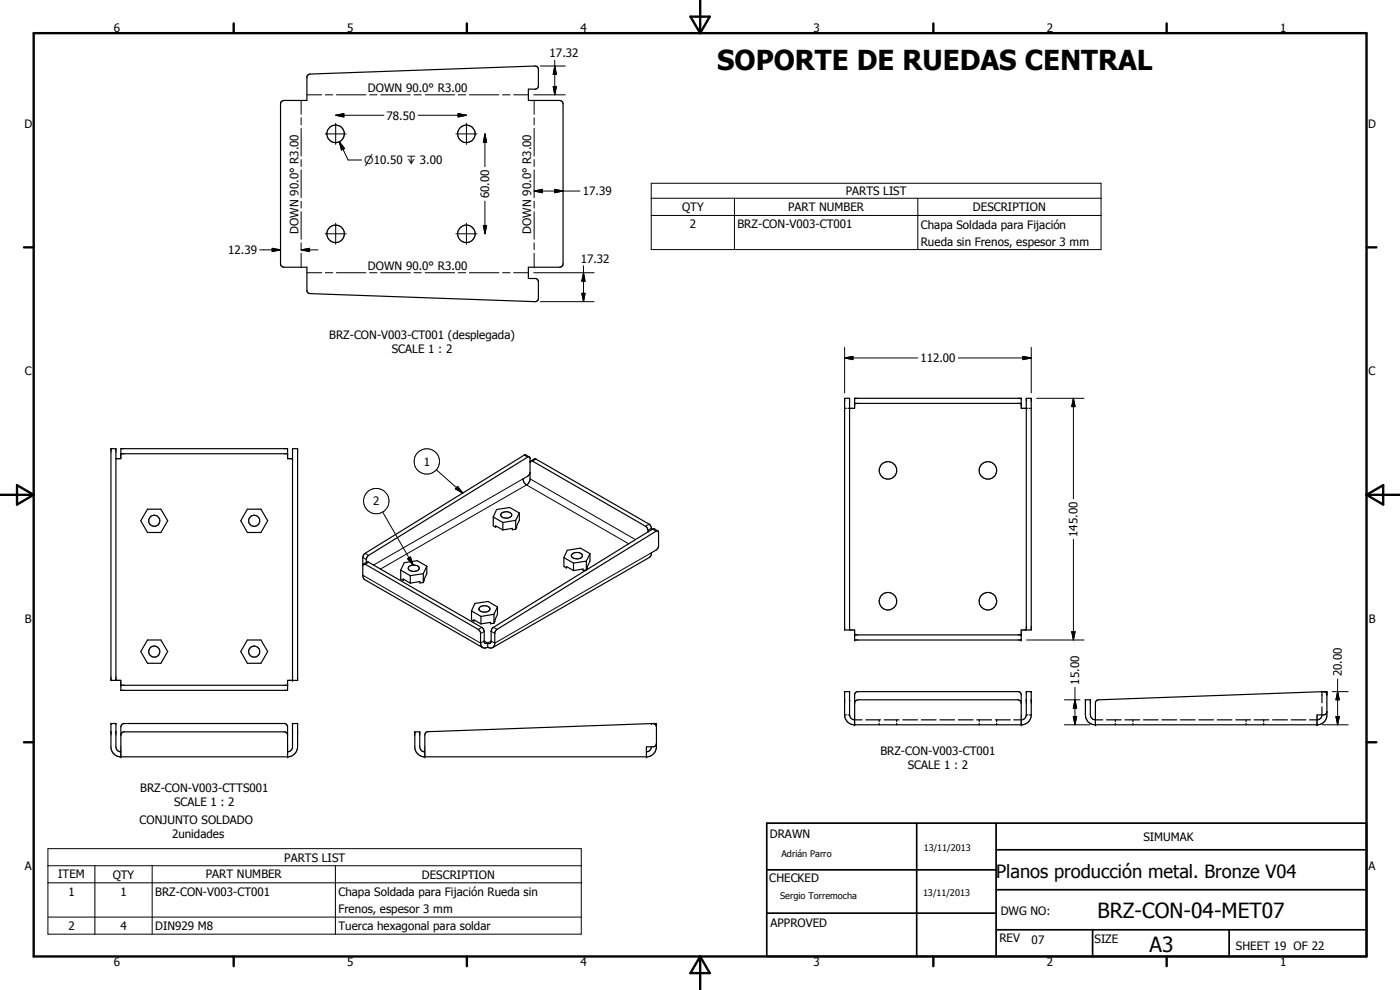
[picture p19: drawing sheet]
<svg xmlns="http://www.w3.org/2000/svg" width="420mm" height="297mm" viewBox="0 0 420 297" stroke-linecap="round" stroke-linejoin="round" font-family="sans-serif">
<defs><g id="words">
<text font-size="8.2" x="215.3" y="21">SOPORTE DE RUEDAS CENTRAL</text>
<g font-size="6.3">
<text x="329.4" y="275.4">BRZ-CON-04-MET07</text>
<text x="345" y="285.6">A3</text>
</g>
<text font-size="5.5" x="298.9" y="263.4">Planos producción metal. Bronze V04</text>
<g font-size="3.5">
<text x="34.2" y="9.6">6</text>
<text x="104.2" y="9.6">5</text>
<text x="174.2" y="9.6">4</text>
<text x="244.2" y="9.6">3</text>
<text x="314.2" y="9.6">2</text>
<text x="384.2" y="9.6">1</text>
<text x="164.9" y="17.2">17.32</text>
<text x="110.4" y="27.6">DOWN 90.0° R3.00</text>
<text x="116" y="35.9">78.50</text>
<text x="7.3" y="38.4">D</text>
<text x="410.6" y="38.4">D</text>
<text x="146.8" y="59.5" transform="rotate(-90 146.8 59.5)">60.00</text>
<text x="174.9" y="58.6">17.39</text>
<text x="253.8" y="58.6">PARTS LIST</text>
<text x="204.7" y="63.4">QTY</text>
<text x="236.5" y="63.3">PART NUMBER</text>
<text x="292" y="63.4">DESCRIPTION</text>
<text x="89.6" y="70.1" transform="rotate(-90 89.6 70.1)">DOWN 90.0° R3.00</text>
<text x="159.5" y="70.1" transform="rotate(-90 159.5 70.1)">DOWN 90.0° R3.00</text>
<text x="207" y="68.5">2</text>
<text x="221.3" y="68.5">BRZ-CON-V003-CT001</text>
<text x="276.3" y="68.7">Chapa Soldada para Fijación</text>
<text x="68.5" y="76.3">12.39</text>
<text x="276.3" y="73.8">Rueda sin Frenos, espesor 3 mm</text>
<text x="110.4" y="81">DOWN 90.0° R3.00</text>
<text x="174.3" y="78.9">17.32</text>
<text x="98.8" y="101.7">BRZ-CON-V003-CT001 (desplegada)</text>
<text x="117.6" y="105.9">SCALE 1 : 2</text>
<text x="7.4" y="112.6">C</text>
<text x="276.2" y="108.7">112.00</text>
<text x="410.7" y="112.6">C</text>
<text x="127.2" y="139.7">1</text>
<text x="112" y="151.6">2</text>
<text x="323.4" y="161.1" transform="rotate(-90 323.4 161.1)">145.00</text>
<text x="7.4" y="186.9">B</text>
<text x="410.8" y="186.9">B</text>
<text x="402.7" y="202.9" transform="rotate(-90 402.7 202.9)">20.00</text>
<text x="323.8" y="205.4" transform="rotate(-90 323.8 205.4)">15.00</text>
<text x="264.2" y="226.6">BRZ-CON-V003-CT001</text>
<text x="272.4" y="230.8">SCALE 1 : 2</text>
<text x="42.1" y="237.7">BRZ-CON-V003-CTTS001</text>
<text x="52.3" y="241.9">SCALE 1 : 2</text>
<text x="41.9" y="247.4">CONJUNTO SOLDADO</text>
<text x="51.6" y="251.5">2unidades</text>
<text x="231" y="251.5">DRAWN</text>
<text x="343.1" y="252.3">SIMUMAK</text>
<text x="7.4" y="261.1">A</text>
<text x="17.5" y="263.6">ITEM</text>
<text x="33.8" y="263.7">QTY</text>
<text x="61.8" y="263.6">PART NUMBER</text>
<text x="85.3" y="258.5">PARTS LIST</text>
<text x="126.6" y="263.7">DESCRIPTION</text>
<text x="410.7" y="261.1">A</text>
<text x="20.5" y="268.7">1</text>
<text x="36.1" y="268.7">1</text>
<text x="46.6" y="268.8">BRZ-CON-V003-CT001</text>
<text x="101.6" y="268.9">Chapa Soldada para Fijación Rueda sin</text>
<text x="230.9" y="264.6">CHECKED</text>
<text x="101.6" y="274">Frenos, espesor 3 mm</text>
<text x="300.3" y="274.5">DWG NO:</text>
<text x="20.5" y="279">2</text>
<text x="36.1" y="279">4</text>
<text x="46.6" y="279">DIN929 M8</text>
<text x="101.6" y="279.1">Tuerca hexagonal para soldar</text>
<text x="231.3" y="278.3">APPROVED</text>
<text x="299.9" y="282.6">REV</text>
<text x="309.6" y="283.3">07</text>
<text x="328.5" y="283.1">SIZE</text>
<text x="370.9" y="285.1">SHEET 19 OF 22</text>
<text x="34.2" y="289.9">6</text>
<text x="104.2" y="289.9">5</text>
<text x="174.2" y="289.9">4</text>
<text x="244.2" y="289.9">3</text>
<text x="314.2" y="289.9">2</text>
<text x="384.2" y="289.9">1</text>
</g>
<text font-size="3.3" x="109.3" y="49.3">n10.50 x 3.00</text>
<g font-size="2.7">
<text x="234.5" y="257.1">Adrián Parro</text>
<text x="277.2" y="255.3">13/11/2013</text>
<text x="234.1" y="269.7">Sergio Torremocha</text>
<text x="277" y="268.7">13/11/2013</text>
</g>
</g></defs>
<g fill="#000">
<circle cx="256.5" cy="119.5" r=".18"/>
<circle cx="306.5" cy="119.5" r=".18"/>
<circle cx="36.3" cy="136.1" r=".18"/>
<circle cx="86.3" cy="136.1" r=".18"/>
<circle cx="87.8" cy="137.6" r=".18"/>
<circle cx="256.5" cy="121" r=".18"/>
<circle cx="306.5" cy="121" r=".18"/>
<circle cx="256.5" cy="192" r=".18"/>
<circle cx="256.5" cy="190.5" r=".18"/>
<circle cx="306.5" cy="192" r=".18"/>
<circle cx="306.5" cy="190.5" r=".18"/>
<circle cx="33.3" cy="217.1" r=".18"/>
<circle cx="34.8" cy="217.1" r=".18"/>
<circle cx="36.3" cy="205.6" r=".18"/>
<circle cx="86.3" cy="205.6" r=".18"/>
<circle cx="87.8" cy="217.1" r=".18"/>
<circle cx="87.8" cy="204.1" r=".18"/>
<circle cx="89.3" cy="217.1" r=".18"/>
<circle cx="124.5" cy="219.6" r=".18"/>
<circle cx="126" cy="219.6" r=".18"/>
<circle cx="195.5" cy="217.1" r=".18"/>
<circle cx="197" cy="217.1" r=".18"/>
<circle cx="253.5" cy="210" r=".18"/>
<circle cx="253.5" cy="207.5" r=".18"/>
<circle cx="255" cy="210" r=".18"/>
<circle cx="255" cy="207.5" r=".18"/>
<circle cx="256.5" cy="217.5" r=".18"/>
<circle cx="306.5" cy="217.5" r=".18"/>
<circle cx="308" cy="210" r=".18"/>
<circle cx="308" cy="207.5" r=".18"/>
<circle cx="309.5" cy="207.5" r=".18"/>
<circle cx="309.5" cy="210" r=".18"/>
<circle cx="328.7" cy="217.5" r=".18"/>
<circle cx="395.3" cy="217.5" r=".18"/>
<circle cx="396.7" cy="207.5" r=".18"/>
<circle cx="398.2" cy="207.5" r=".18"/>
<circle cx="36.3" cy="227.1" r=".18"/>
<circle cx="86.3" cy="227.1" r=".18"/>
<circle cx="127.5" cy="227.1" r=".18"/>
<circle cx="194" cy="227.1" r=".18"/>
</g>
<g fill="none" stroke="#000" stroke-width=".35">
<path d="M92.3 22.6l.7-.4 67.6-2.4 .6 .2 .4 .6v5.4l-.6 .7-2.4 .1v3.3h9.4l.8 .4 .2 .7v48l-.2 .6-.8 .4h-9.4v3.4h2.2l.8 .7v5.4l-.2 .5-.8 .3-67.6-2.4-.6-.2-.3-.6v-7.1h-6.9l-.8-.4-.2-.6v-48l.2-.7 .8-.4h6.9v-7.1zM34.8 137.6h1.5v-3h50v3h1.5M36.3 136.1h50M158.9 137.2l.2 .2v6.5l-.5 1-.6 .6-.7-.8-.3-1 1.7-1.1 .4-.8M158.9 137.2h-.5l-47.8 29.4-.6 .9-.1 1.3M158.9 137.1l-1.5-.6-47.9 29.5-.6 1v5.6l.4 1.2 35.6 20.5M159.1 138.6l.2-.3h.5l33.9 19.6a1.76 1.76 0 0 1 .8 1.7M159.3 138.3l1.4-.6 34.1 19.6 .6 .8 .1 .9M253.5 122.5h.5M254.5 122.5h2v-3h50v3h2M256.5 121h50M309 122.5h.5"/>
<path d="M44.3 152.8h4l2 3.5-2 3.5h-4l-2.1-3.5zM74.2 152.8h4.1l2 3.5-2 3.5h-4.1l-1.9-3.5zM148 155.1l2.9 1.7M148 155.1v2.7l.7 .4v-.4l2.2 1.2M150.5 154a1.94 1.94 0 0 1 3.1 .6 1.93 1.93 0 0 1-3.3-.1zM150.9 156.8v2.2M154.8 158.8l-1.1 .2v-.5l-2.8 .5M154.8 156.1v2.7M154.8 156.1l-3.9 .7M155.9 153.9v2.2l-1.1 2.7M155.9 153.9l-2.9-1.6-4 .6-1 2.2M155.9 153.9l-1.1 2.2"/>
<path d="M197.4 159.3l-1-.6h-.6l-47.7 29.5-.5 .4-.2 .8v3.3l-.4 .4-.6-.1M108.9 169.7l.3-.5 .4 .1 33.9 19.5 .7 .9 .1 3.8 .6 .8M109.1 169.2l1-.5h.5l34 19.6 .5 .5 .2 .7 .1 3.2 .3 .4 .7-.1M120.3 171.1v2.6l.7 .5v-.5l2.1 1.3M120.3 171.1l2.8 1.6M122.8 170a2.17 2.17 0 0 1 3 .3 1.74 1.74 0 0 1-2.8 .9l-.5-.7zM123.1 172.7v2.3M127 174.8l-1 .1v-.4l-2.9 .5M127 172.1v2.7M127 172.1l-3.9 .6M128.1 169.9v2.2l-1.1 2.7M128.1 169.9l-2.9-1.7-3.9 .6-1 2.3"/>
<path d="M128.1 169.9l-1.1 2.2M169.2 167.3v2.7l.8 .4v-.4l2.1 1.2M169.2 167.3l2.9 1.7M171.6 166.4a2.2 2.2 0 0 1 2.8-.3 .85 .85 0 0 1 .3 1.1 .85 .85 0 0 1-1 .4 1.66 1.66 0 0 1-2.2-1.1zM172.1 169v2.2M176 168.4v2.6l-1 .2v-.5l-2.9 .5M176 168.4l-3.9 .6M177.1 166.1v2.2l-1.1 2.7M177.1 166.1l-2.9-1.6-3.9 .6-1.1 2.2M177.1 166.1l-1.1 2.3M44.3 192h4l2 3.5-2 3.5h-4l-2.1-3.5zM74.2 192h4.1l2 3.5-2 3.5h-4.1l-1.9-3.5z"/>
<path d="M141.5 183.3v2.7l.7 .4v-.4l2.1 1.2M141.5 183.3l2.8 1.7M144 182.2a2.03 2.03 0 0 1 3.1 .6 1.97 1.97 0 0 1-3.4-.1zM144.3 185v2.2M146.4 194.2l.8 .2 .7-.1M146.4 194.2l-.8 .2-.7-.1M146.4 193v1.2M148.2 187l-1 .2v-.5l-2.9 .5M148.2 184.3v2.7M148.2 184.3l-3.9 .7M148.9 189.1l48-29.7 .4-.1 .3 .1v4.8l-.5 .7-1.6 1-.1 .8-.5 .6-47 27 .5-.8 .1-3.6zM149.3 182.1v2.2l-1.1 2.7"/>
<path d="M149.3 182.1l-2.8-1.6-4 .6-1 2.2M149.3 182.1l-1.1 2.2M255 189v-69.5h-1.5v69.5h3v3h50v-3h3v-69.5h-1.5v69.5M256.5 190.5h50M34.8 204.1v-69.5h-1.5v69.5h3v3h50v-3h3v-69.5h-1.5v69.5M36.3 205.6h50M195.5 217.1h1.5v7a3.1 3.1 0 0 1-2.6 3h-67.3a3.2 3.2 0 0 1-2.6-2.6v-4.9h1.5v4.8l.6 .9 .9 .3M197 218.1l-.4-.8-.7-.2-67.4 2.4-.7 .3-.3 .5v6.8M253.5 214.5h.5M253.5 214.5v-7h1.5v7M253.5 214.5a3 3 0 0 0 2.6 3h50.8a3 3 0 0 0 2.6-3M254.5 214.5h.5"/>
<path d="M255 214.5l.2 .8 .7 .6 2.8 .1M256.5 210.8l.2-.4 .8-.4h48l.8 .4 .2 .4M256.5 217.5v-9.2l.7-.8h48.5l.8 .8v9.2M259.8 216h4.5M263.9 216v.5M263.9 217v.5M265.4 216h4.4M269.1 216v.5M269.1 217v.5M270.9 216h4.5M276.5 216h4.5M282.1 216h4.4"/>
<path d="M287.6 216h4.4M293.1 216h4.5M293.9 216v.5M293.9 217v.5M298.7 216h4.5M299.1 216v.5M299.1 217v.5M308 214.5h.5M308 214.5v-7h1.5v7M308 214.5a1.52 1.52 0 0 1-1.5 1.5h-2.3M309 214.5h.5M332.1 216h4.4"/>
<path d="M334.7 216v.5M334.7 217v.5M337.6 216h4.4M340 216v.5M340 217v.5M343.1 216h4.5M348.7 216h4.4M354.2 216h4.5M359.8 216h4.4M365.3 216h4.4M370.9 216h4.4M374 216v.5"/>
<path d="M374 217v.5M376.4 216h4.4M379.3 216v.5M379.3 217v.5M381.9 216h4.5M387.5 216h4.4M396.7 207.9v-.4h1.5v7.4a2.97 2.97 0 0 1-2.6 2.6h-67.2a2.92 2.92 0 0 1-2.7-3v-4.5h1.5v4.5l.3 .8 .7 .6 2.8 .1M396.7 212.1v2.4a1.45 1.45 0 0 1-1.4 1.5h-2.3M396.7 208.2v2.7M398.2 213.7l-.2 .4-.5 .4h-2.2v3M398.2 208.3l-.4-.6-.6-.2-67.7 2.5-.8 .7v6.8M36.3 225.6a1.52 1.52 0 0 1-1.5-1.5v-7h-1.5v7.4a3.1 3.1 0 0 0 2.6 2.6h50.8a3.1 3.1 0 0 0 2.6-3v-7h-1.5v7.3l-.7 .9-.8 .3"/>
<path d="M36.3 220.6l.3-.8 .5-.2h48.4l.4 .2 .4 .8M36.3 227.1v-9l.3-.8 .5-.2h48.4l.4 .2 .4 .8v9M195.5 224.1l-.3 .8-.4 .4-.8 .3M197 223.1l-.4 .8-.4 .2h-2.2v3"/>
<circle cx="100.7" cy="40.2" r="2.62"/>
<circle cx="140" cy="40.2" r="2.62"/>
<circle cx="100.7" cy="70.2" r="2.63"/>
<circle cx="140" cy="70.2" r="2.61"/>
<circle cx="46.3" cy="156.3" r="1.67"/>
<circle cx="76.3" cy="156.3" r="1.68"/>
<circle cx="266.5" cy="141.2" r="2.62"/>
<circle cx="296.5" cy="141.1" r="2.62"/>
<circle cx="46.3" cy="195.5" r="1.68"/>
<circle cx="76.3" cy="195.5" r="1.67"/>
<circle cx="266.5" cy="180.4" r="2.62"/>
<circle cx="296.5" cy="180.4" r="2.63"/>
</g>
<g fill="none" stroke="#000" stroke-width=".3">
<path d="M162.2 19.8h7.5M166.5 19.8l.5 2.5h-1zM166.5 18v10.4M90.4 30.1v4.2M90.4 35.3v2.2M90.4 38.5v8.3M92.1 28.4h4.5M97.6 28.4h2.3M100.7 34.6l2.5-.5v1zM100.7 37v6.3M100.7 34.6h14.5M101 28.4h8.8"/>
<path d="M110.9 28.4h2.2M114.2 28.4h8.9M124.2 28.4h2.2M125.5 34.6h14.5M127.6 28.4h8.8M137.5 34.1l2.5 .5-2.5 .5zM137.5 28.4h2.3M140 37v6.3M140.9 28.4h8.8M150.8 28.4h2.3M154.2 28.4h4.4M160.2 28.4h9.5"/>
<path d="M160.3 30.1v4.2M160.3 35.3v2.2M160.3 38.5v8.3M166 26h1l-.5 2.4zM90.4 47.9v2.1M90.4 51v8.3M97.6 40.2h6.3M101.8 42.5l1.6 2.1-.9 .4zM101.8 42.5l2.7 5.5h4M136.8 40.2h6.4M145.5 40.2l.5 2.5h-.9zM145.5 40.2v9.8"/>
<path d="M160.3 57.3l2.5-.5v1zM160.3 47.9v2.1M160.3 51v8.3M160.3 57.3h13.8M166.5 56.8l2.5 .5-2.5 .5zM195.4 55h135v19.9h-135zM195.4 59.5h135M220.4 59.5v15.4M275.5 59.5v15.4M77.9 75h6.3M81.7 74.5l2.5 .5-2.5 .5zM90.4 75l2.5-.5v1z"/>
<path d="M90.4 60.4v2M90.4 63.5v8.3M90.4 72.9v2M90.4 76v4.2M90.4 75h5M97.6 70.1h6.3M100.7 67v6.3M136.8 70.1h6.4M140 67v6.3M145.1 67.6h.9l-.5 2.5zM145.5 60.3v9.8M160.3 60.4v2"/>
<path d="M160.3 63.5v8.3M160.3 72.9v2M160.3 76v4.2M175.1 79.8v10.7M195.4 64.6h135M92.1 81.8h4.5M97.6 81.8h2.3M101 81.8h8.8M110.9 81.8h2.2M114.2 81.8h8.9M124.2 81.8h2.2M127.6 81.8h8.8"/>
<path d="M137.5 81.8h2.3M140.9 81.8h8.8M150.8 81.8h2.3M154.2 81.8h4.4M160.2 81.8h18.1M162.2 90.5h16.1M174.6 88h1l-.5 2.5zM175.1 81.8l.5 2.6h-1zM253.5 107.4l2.5-.5v1zM253.5 107.4h21.9M253.5 104.2v13.7M287.6 107.4h21.9"/>
<path d="M307 106.9l2.5 .5-2.5 .5zM309.5 104.2v13.7M311.1 119.5h14.2M322.1 119.5l.6 2.5h-1.1zM322.1 119.5v30.1M157.3 136.6l1.1 .6M160.9 137.8l-1.1 .5M114.8 153.6l9.2 15.9M131 141l7.9 7M137.3 145.9l1.6 2.1-2.2-1.3zM157 143.7l-44.9 25.8M159.1 143.7l31.6 18.2"/>
<path d="M194.8 157.3l-1.1 .6M195.5 158.5l-1 .6M195.8 158.7l1.1 .7M108.9 167.3l1 .6M109.5 166l1.1 .6M110.6 168.7l-1 .6M122.3 167.6l.9-.5 .8 2.4zM188.7 163.2l-30.7-17.7-43.8 25.2M195.5 165.9l-47 27.1-1.1-.7-1 .7-1.1-.7-1.1 .7-35.3-20.4M322.1 161.8v30.2M144.6 188.3l-1.1 .5M145.3 189.5l-1.1 .6"/>
<path d="M147.4 189.4l1.1 .6M148.1 188.2l1.1 .6M308.1 192h17.2M321.6 189.5h1.1l-.6 2.5zM319.4 210h4.7M319.4 217.5h7.7M322.1 215h1l-.5 2.5zM322.6 210l.5 2.5h-1zM322.6 206.2v11.3M396.8 217.5h7.8M399.8 207.5h4.8M400.9 215h1l-.5 2.5z"/>
<path d="M401.4 207.5l.5 2.5h-1zM401.4 203.7v13.8M14.4 254.6h160v25.7h-160zM14.4 259.8h160M28.5 259.8v20.5M45.7 259.8v20.5M100.7 259.8v20.5M14.4 264.9h160M14.4 275.2h160"/>
<circle cx="128.1" cy="138.5" r="3.8"/>
<circle cx="112.9" cy="150.3" r="3.8"/>
</g>
<g fill="none" stroke="#000" stroke-width=".71">
<path d="M10.1 9.9h400v277.1h-400zM70.1 7v2.9M140.1 7v2.9M207.2 5h5.8l-2.9 4.9zM210.1 0v9.9M280.1 7v2.9M350.1 7v2.9M7.2 74.2h2.9M410.1 74.2h3M.1 148.5h10M5.1 145.6l5 2.9-5 2.9zM410.1 148.5h10"/>
<path d="M410.1 148.5l5-2.9v5.8zM7.2 222.7h2.9M410.1 222.7h3M70.1 287v2.9M140.1 287v2.9M210.1 287v10M210.1 287l2.9 5h-5.8zM280.1 287v2.9M350.1 287v2.9"/>
</g>
<path d="M230.1 247h180v40h-180zM275.1 247v40M298.9 255h111.2M298.9 247v40M230.1 274h68.8M230.1 261h68.8M298.9 279h111.2M298.9 267h111.2M327.9 279v8M368.9 279v8" fill="none" stroke="#000" stroke-width=".51"/>
<g fill="#000">
<path d="M100.7 34.6l2.5-.5v1zM137.5 34.1l2.5 .5-2.5 .5zM166 26h1l-.5 2.4zM166.5 19.8l.5 2.5h-1zM101.8 42.5l1.6 2.1-.9 .4zM145.5 40.2l.5 2.5h-.9zM160.3 57.3l2.5-.5v1zM166.5 56.8l2.5 .5-2.5 .5zM81.7 74.5l2.5 .5-2.5 .5zM90.4 75l2.5-.5v1zM145.1 67.6h.9l-.5 2.5zM174.6 88h1l-.5 2.5z"/>
<path d="M175.1 81.8l.5 2.6h-1zM253.5 107.4l2.5-.5v1zM307 106.9l2.5 .5-2.5 .5zM322.1 119.5l.6 2.5h-1.1zM137.3 145.9l1.6 2.1-2.2-1.3zM122.3 167.6l.9-.5 .8 2.4zM321.6 189.5h1.1l-.6 2.5zM322.1 215h1l-.5 2.5zM322.6 210l.5 2.5h-1zM400.9 215h1l-.5 2.5zM401.4 207.5l.5 2.5h-1z"/>
</g>
<use href="#words"/>
</svg>
